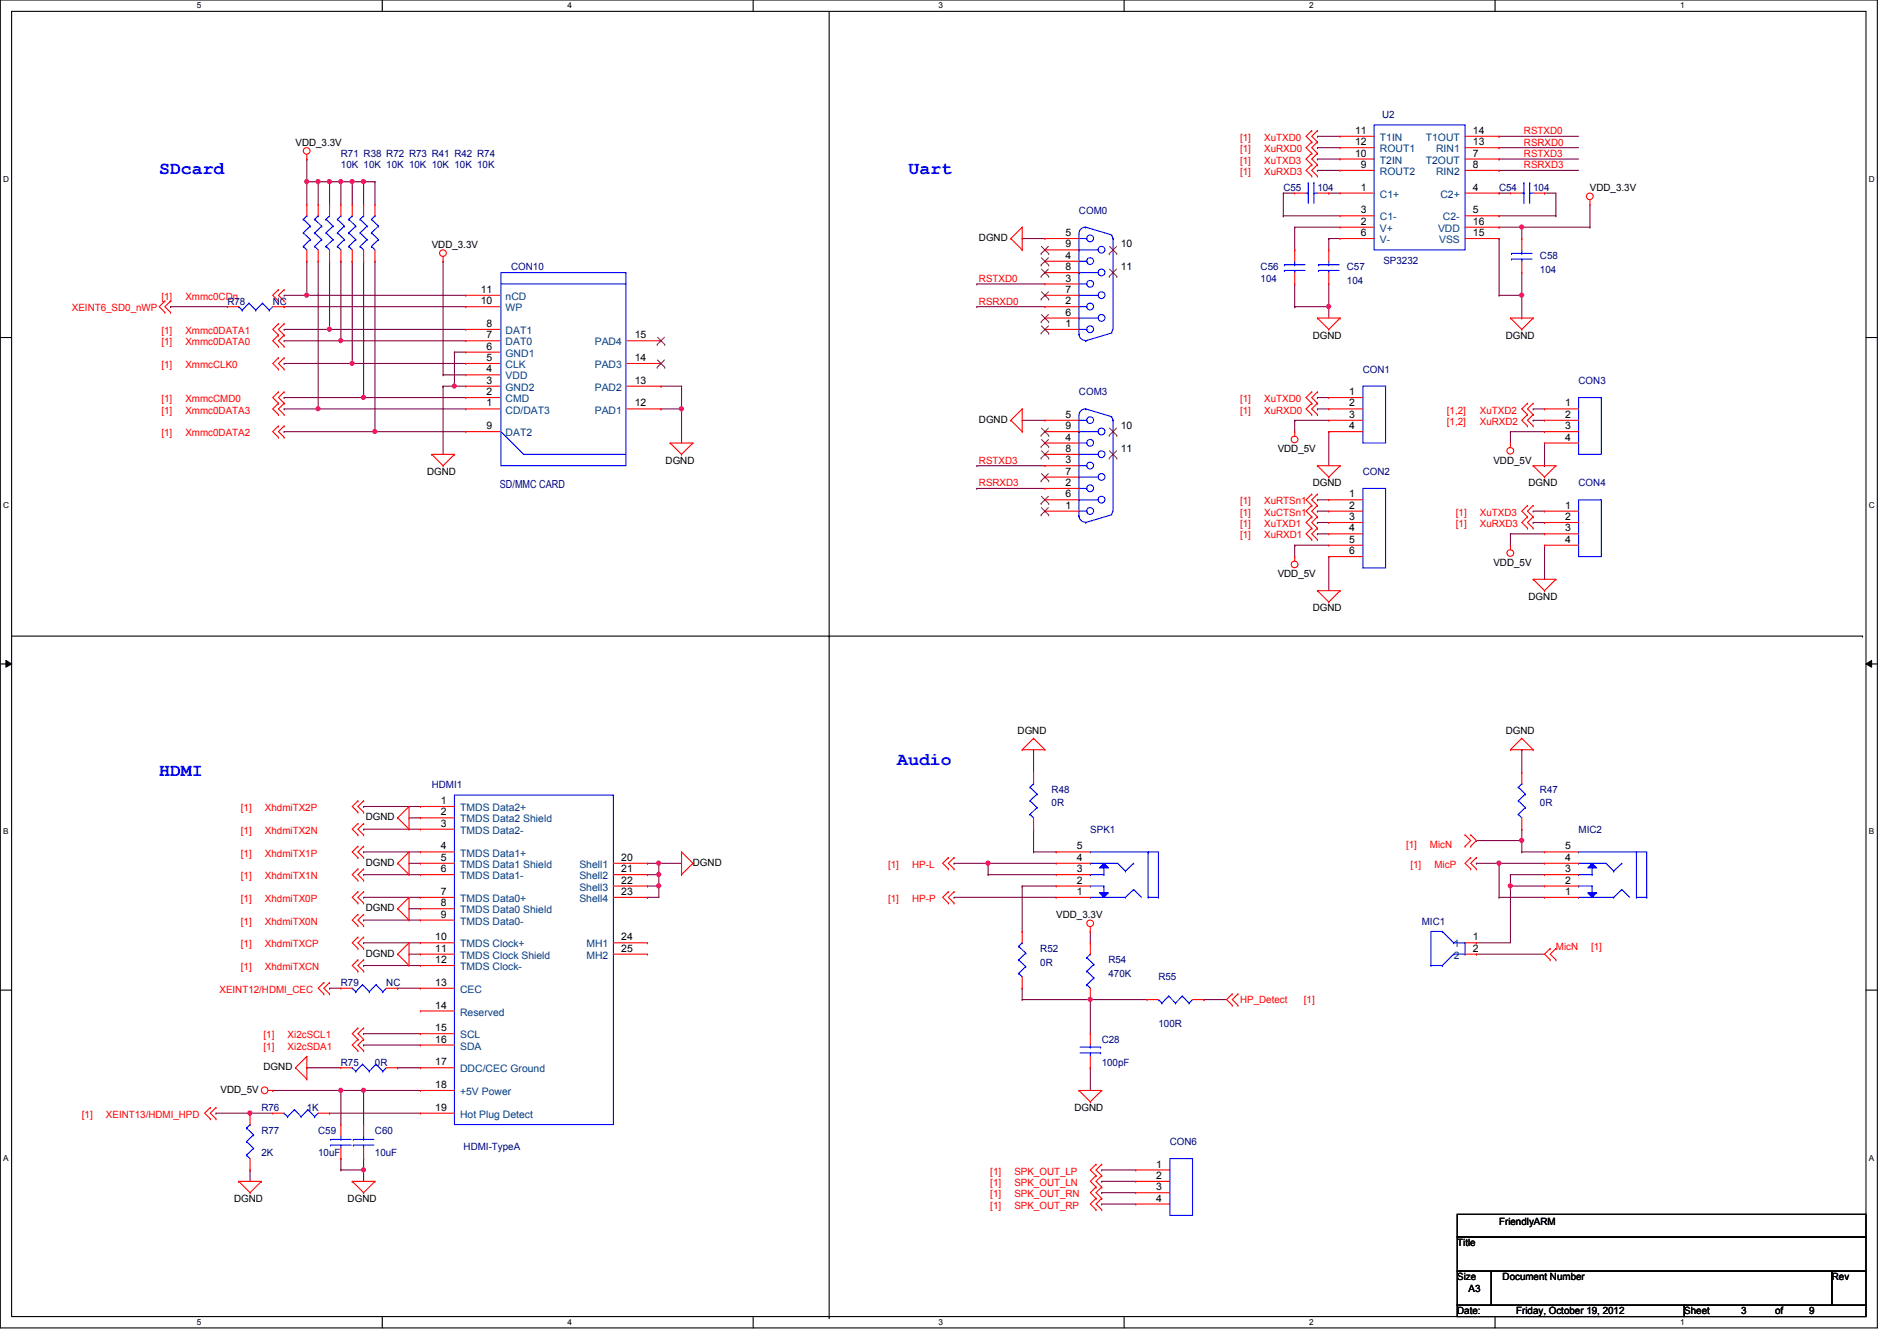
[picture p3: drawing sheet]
<svg xmlns="http://www.w3.org/2000/svg" width="297mm" height="210mm" viewBox="0 0 297 210" stroke-linecap="round" stroke-linejoin="round" font-family="sans-serif">
<defs><g id="words">
<g font-size="2.8" fill="#00f">
<text x="24.9" y="27.3">SDcard</text>
<text x="142.3" y="27.3">Uart</text>
<text x="140.5" y="119.7">Audio</text>
<text x="24.9" y="121.5">HDMI</text>
</g>
<text font-size="1.7" fill="#000080" x="78.3" y="76.3">SD/MMC CARD</text>
<g font-size="1.6">
<text x="46.3" y="22.8">VDD_3.3V</text>
<text x="212.2" y="21">11</text>
<text x="212.2" y="22.7">12</text>
<text x="230.6" y="22.7">13</text>
<text x="230.6" y="21">14</text>
<text x="212.2" y="24.5">10</text>
<text x="213.1" y="29.8">1</text>
<text x="213.1" y="26.3">9</text>
<text x="230.6" y="29.8">4</text>
<text x="230.6" y="24.5">7</text>
<text x="230.6" y="26.3">8</text>
<text x="249" y="29.9">VDD_3.3V</text>
<text x="213.1" y="35.2">2</text>
<text x="213.1" y="33.4">3</text>
<text x="230.6" y="33.4">5</text>
<text x="230.6" y="35.2">16</text>
<text x="67.6" y="38.8">VDD_3.3V</text>
<text x="153.3" y="37.7">DGND</text>
<text x="166.8" y="37">5</text>
<text x="166.8" y="38.7">9</text>
<text x="166.8" y="40.5">4</text>
<text x="175.5" y="38.7">10</text>
<text x="213.1" y="37">6</text>
<text x="230.6" y="37">15</text>
<text x="75.3" y="45.8">11</text>
<text x="75.3" y="47.6">10</text>
<text x="166.8" y="42.3">8</text>
<text x="166.8" y="44.1">3</text>
<text x="166.8" y="45.8">7</text>
<text x="166.8" y="47.6">2</text>
<text x="175.5" y="42.3">11</text>
<text x="76.2" y="51.2">8</text>
<text x="76.2" y="53">7</text>
<text x="99.4" y="53">15</text>
<text x="166.8" y="49.4">6</text>
<text x="166.8" y="51.2">1</text>
<text x="205.6" y="53">DGND</text>
<text x="235.8" y="53">DGND</text>
<text x="76.2" y="54.7">6</text>
<text x="76.2" y="56.5">5</text>
<text x="76.2" y="58.3">4</text>
<text x="99.4" y="56.5">14</text>
<text x="76.2" y="60.1">3</text>
<text x="76.2" y="61.8">2</text>
<text x="76.2" y="63.6">1</text>
<text x="99.4" y="63.6">12</text>
<text x="99.4" y="60.1">13</text>
<text x="166.8" y="65.4">5</text>
<text x="211.3" y="61.8">1</text>
<text x="211.3" y="63.6">2</text>
<text x="211.3" y="65.4">3</text>
<text x="245.1" y="63.6">1</text>
<text x="245.1" y="65.4">2</text>
<text x="76.2" y="67.2">9</text>
<text x="153.3" y="66.2">DGND</text>
<text x="166.8" y="67.2">9</text>
<text x="166.8" y="69">4</text>
<text x="166.8" y="70.7">8</text>
<text x="175.5" y="67.2">10</text>
<text x="175.5" y="70.7">11</text>
<text x="200.1" y="70.8">VDD_5V</text>
<text x="211.3" y="67.2">4</text>
<text x="245.1" y="67.2">3</text>
<text x="245.1" y="69">4</text>
<text x="66.9" y="74.3">DGND</text>
<text x="104.2" y="72.6">DGND</text>
<text x="166.8" y="72.5">3</text>
<text x="166.8" y="74.3">7</text>
<text x="166.8" y="76.1">2</text>
<text x="166.8" y="77.9">6</text>
<text x="205.6" y="76.1">DGND</text>
<text x="211.3" y="77.9">1</text>
<text x="233.8" y="72.6">VDD_5V</text>
<text x="239.3" y="76.1">DGND</text>
<text x="166.8" y="79.6">1</text>
<text x="211.3" y="79.6">2</text>
<text x="211.3" y="81.4">3</text>
<text x="211.3" y="83.2">4</text>
<text x="245.1" y="79.6">1</text>
<text x="245.1" y="81.4">2</text>
<text x="245.1" y="83.2">3</text>
<text x="211.3" y="85">5</text>
<text x="211.3" y="86.7">6</text>
<text x="233.8" y="88.6">VDD_5V</text>
<text x="245.1" y="85">4</text>
<text x="200.1" y="90.3">VDD_5V</text>
<text x="205.6" y="95.7">DGND</text>
<text x="239.3" y="93.9">DGND</text>
<text x="159.3" y="114.9">DGND</text>
<text x="235.8" y="114.9">DGND</text>
<text x="69" y="125.9">1</text>
<text x="57.3" y="128.4">DGND</text>
<text x="69" y="127.6">2</text>
<text x="69" y="129.4">3</text>
<text x="57.3" y="135.5">DGND</text>
<text x="69" y="133">4</text>
<text x="69" y="134.7">5</text>
<text x="69" y="136.5">6</text>
<text x="97.3" y="134.7">20</text>
<text x="97.3" y="136.5">21</text>
<text x="108.5" y="135.5">DGND</text>
<text x="168.6" y="136.5">3</text>
<text x="168.6" y="134.7">4</text>
<text x="168.6" y="133">5</text>
<text x="245.1" y="136.5">3</text>
<text x="245.1" y="134.7">4</text>
<text x="245.1" y="133">5</text>
<text x="57.3" y="142.6">DGND</text>
<text x="69" y="140.1">7</text>
<text x="69" y="141.9">8</text>
<text x="69" y="143.6">9</text>
<text x="97.3" y="138.3">22</text>
<text x="97.3" y="140.1">23</text>
<text x="165.4" y="143.7">VDD_3.3V</text>
<text x="168.6" y="140.1">1</text>
<text x="168.6" y="138.3">2</text>
<text x="245.1" y="140.1">1</text>
<text x="245.1" y="138.3">2</text>
<text x="57.3" y="149.7">DGND</text>
<text x="68.2" y="147.2">10</text>
<text x="68.2" y="149">11</text>
<text x="97.3" y="147.2">24</text>
<text x="97.3" y="149">25</text>
<text x="230.6" y="147.2">1</text>
<text x="230.6" y="149">2</text>
<text x="68.2" y="150.7">12</text>
<text x="68.2" y="154.3">13</text>
<text x="68.2" y="157.9">14</text>
<text x="68.2" y="161.4">15</text>
<text x="41.3" y="167.5">DGND</text>
<text x="68.2" y="163.2">16</text>
<text x="68.2" y="166.8">17</text>
<text x="34.5" y="171.1">VDD_5V</text>
<text x="68.2" y="170.3">18</text>
<text x="68.2" y="173.9">19</text>
<text x="168.2" y="173.9">DGND</text>
<text x="181.1" y="182.8">1</text>
<text x="181.1" y="184.5">2</text>
<text x="36.7" y="188.1">DGND</text>
<text x="54.4" y="188.1">DGND</text>
<text x="181.1" y="186.3">3</text>
<text x="181.1" y="188.1">4</text>
<text x="234.7" y="191.7">FriendlyARM</text>
<text x="228.2" y="195.1">Title</text>
<text x="228.2" y="200.4">Size</text>
<text x="230" y="202.2">A3</text>
<text x="235.3" y="200.4">Document Number</text>
<text x="286.8" y="200.4">Rev</text>
<text x="228.2" y="205.7">Date:</text>
<text x="237.4" y="205.7">Friday, October 19, 2012</text>
<text x="263.7" y="205.7">Sheet</text>
<text x="272.6" y="205.7">3</text>
<text x="278" y="205.7">of</text>
<text x="283.3" y="205.7">9</text>
</g>
<g font-size="1.6" fill="#f00">
<text x="194.2" y="22.1">[1]</text>
<text x="194.2" y="23.8">[1]</text>
<text x="197.9" y="22.1">XuTXD0</text>
<text x="197.9" y="23.8">XuRXD0</text>
<text x="238.6" y="21">RSTXD0</text>
<text x="238.6" y="22.8">RSRXD0</text>
<text x="194.2" y="25.6">[1]</text>
<text x="194.2" y="27.4">[1]</text>
<text x="197.9" y="25.6">XuTXD3</text>
<text x="197.9" y="27.4">XuRXD3</text>
<text x="238.6" y="24.6">RSTXD3</text>
<text x="238.6" y="26.3">RSRXD3</text>
<text x="25.3" y="46.9">[1]</text>
<text x="29" y="46.9">Xmmc0CDn</text>
<text x="153.3" y="44.1">RSTXD0</text>
<text x="153.3" y="47.7">RSRXD0</text>
<text x="11.3" y="48.7">XEINT6_SD0_nWP</text>
<text x="25.3" y="52.3">[1]</text>
<text x="29" y="52.3">Xmmc0DATA1</text>
<text x="25.3" y="54.1">[1]</text>
<text x="25.3" y="57.6">[1]</text>
<text x="29" y="54.1">Xmmc0DATA0</text>
<text x="29" y="57.6">XmmcCLK0</text>
<text x="25.3" y="62.9">[1]</text>
<text x="25.3" y="64.7">[1]</text>
<text x="29" y="62.9">XmmcCMD0</text>
<text x="29" y="64.7">Xmmc0DATA3</text>
<text x="194.2" y="62.9">[1]</text>
<text x="194.2" y="64.7">[1]</text>
<text x="197.9" y="62.9">XuTXD0</text>
<text x="197.9" y="64.7">XuRXD0</text>
<text x="226.6" y="64.7">[1,2]</text>
<text x="231.7" y="64.7">XuTXD2</text>
<text x="25.3" y="68.3">[1]</text>
<text x="29" y="68.3">Xmmc0DATA2</text>
<text x="226.6" y="66.5">[1,2]</text>
<text x="231.7" y="66.5">XuRXD2</text>
<text x="153.3" y="72.6">RSTXD3</text>
<text x="153.3" y="76.1">RSRXD3</text>
<text x="194.2" y="79">[1]</text>
<text x="194.2" y="80.7">[1]</text>
<text x="194.2" y="82.5">[1]</text>
<text x="197.9" y="79">XuRTSn1</text>
<text x="197.9" y="80.7">XuCTSn1</text>
<text x="197.9" y="82.5">XuTXD1</text>
<text x="228" y="80.7">[1]</text>
<text x="228" y="82.5">[1]</text>
<text x="231.7" y="80.7">XuTXD3</text>
<text x="231.7" y="82.5">XuRXD3</text>
<text x="194.2" y="84.3">[1]</text>
<text x="197.9" y="84.3">XuRXD1</text>
<text x="37.7" y="127">[1]</text>
<text x="37.7" y="130.5">[1]</text>
<text x="41.5" y="127">XhdmiTX2P</text>
<text x="41.5" y="130.5">XhdmiTX2N</text>
<text x="37.7" y="134.1">[1]</text>
<text x="37.7" y="137.6">[1]</text>
<text x="41.5" y="134.1">XhdmiTX1P</text>
<text x="41.5" y="137.6">XhdmiTX1N</text>
<text x="139.1" y="135.8">[1]</text>
<text x="142.8" y="135.8">HP-L</text>
<text x="220.2" y="132.7">[1]</text>
<text x="220.8" y="135.8">[1]</text>
<text x="223.9" y="132.7">MicN</text>
<text x="224.6" y="135.8">MicP</text>
<text x="37.7" y="141.2">[1]</text>
<text x="41.5" y="141.2">XhdmiTX0P</text>
<text x="139.1" y="141.2">[1]</text>
<text x="142.8" y="141.2">HP-P</text>
<text x="37.7" y="144.7">[1]</text>
<text x="37.7" y="148.3">[1]</text>
<text x="41.5" y="144.7">XhdmiTX0N</text>
<text x="41.5" y="148.3">XhdmiTXCP</text>
<text x="243.6" y="148.7">MicN</text>
<text x="249.1" y="148.7">[1]</text>
<text x="34.4" y="155.4">XEINT12/HDMI_CEC</text>
<text x="37.7" y="151.8">[1]</text>
<text x="41.5" y="151.8">XhdmiTXCN</text>
<text x="194.2" y="157">HP_Detect</text>
<text x="204.2" y="157">[1]</text>
<text x="41.3" y="162.5">[1]</text>
<text x="41.3" y="164.3">[1]</text>
<text x="45" y="162.5">Xi2cSCL1</text>
<text x="45" y="164.3">Xi2cSDA1</text>
<text x="12.8" y="175">[1]</text>
<text x="16.6" y="175">XEINT13/HDMI_HPD</text>
<text x="155.1" y="183.9">[1]</text>
<text x="155.1" y="185.6">[1]</text>
<text x="158.8" y="183.9">SPK_OUT_LP</text>
<text x="158.8" y="185.6">SPK_OUT_LN</text>
<text x="155.1" y="187.4">[1]</text>
<text x="155.1" y="189.2">[1]</text>
<text x="158.8" y="187.4">SPK_OUT_RN</text>
<text x="158.8" y="189.2">SPK_OUT_RP</text>
</g>
<g font-size="1.6" fill="#004080">
<text x="216.1" y="22.1">T1IN</text>
<text x="216.1" y="23.8">ROUT1</text>
<text x="223.3" y="22.1">T1OUT</text>
<text x="224.9" y="23.8">RIN1</text>
<text x="216.1" y="27.4">ROUT2</text>
<text x="216.1" y="25.6">T2IN</text>
<text x="223.3" y="25.6">T2OUT</text>
<text x="224.9" y="27.4">RIN2</text>
<text x="216.1" y="30.9">C1+</text>
<text x="216.1" y="34.5">C1-</text>
<text x="225.5" y="30.9">C2+</text>
<text x="225.9" y="34.5">C2-</text>
<text x="216.1" y="36.3">V+</text>
<text x="216.1" y="38.1">V-</text>
<text x="225.2" y="36.3">VDD</text>
<text x="225.3" y="38.1">VSS</text>
<text x="79.2" y="46.9">nCD</text>
<text x="79.2" y="48.7">WP</text>
<text x="79.2" y="52.3">DAT1</text>
<text x="79.2" y="54.1">DAT0</text>
<text x="79.2" y="55.8">GND1</text>
<text x="79.2" y="57.6">CLK</text>
<text x="79.2" y="59.4">VDD</text>
<text x="93.1" y="57.6">PAD3</text>
<text x="93.1" y="54.1">PAD4</text>
<text x="79.2" y="61.2">GND2</text>
<text x="79.2" y="62.9">CMD</text>
<text x="79.2" y="64.7">CD/DAT3</text>
<text x="93.1" y="64.7">PAD1</text>
<text x="93.1" y="61.2">PAD2</text>
<text x="79.2" y="68.3">DAT2</text>
<text x="72" y="127">TMDS Data2+</text>
<text x="72" y="128.7">TMDS Data2 Shield</text>
<text x="72" y="130.5">TMDS Data2-</text>
<text x="72" y="134.1">TMDS Data1+</text>
<text x="72" y="135.8">TMDS Data1 Shield</text>
<text x="72" y="137.6">TMDS Data1-</text>
<text x="90.7" y="135.8">Shell1</text>
<text x="90.7" y="137.6">Shell2</text>
<text x="72" y="141.2">TMDS Data0+</text>
<text x="72" y="143">TMDS Data0 Shield</text>
<text x="90.7" y="139.4">Shell3</text>
<text x="90.7" y="141.2">Shell4</text>
<text x="72" y="144.7">TMDS Data0-</text>
<text x="72" y="148.3">TMDS Clock+</text>
<text x="91.8" y="148.3">MH1</text>
<text x="227.6" y="148.3">1</text>
<text x="72" y="150.1">TMDS Clock Shield</text>
<text x="72" y="151.8">TMDS Clock-</text>
<text x="72" y="155.4">CEC</text>
<text x="91.8" y="150.1">MH2</text>
<text x="227.6" y="150.1">2</text>
<text x="72" y="159">Reserved</text>
<text x="72" y="162.5">SCL</text>
<text x="72" y="164.3">SDA</text>
<text x="72" y="167.9">DDC/CEC Ground</text>
<text x="72" y="171.4">+5V Power</text>
<text x="72" y="175">Hot Plug Detect</text>
</g>
<g font-size="1.6" fill="#000080">
<text x="216.4" y="18.5">U2</text>
<text x="53.4" y="24.6">R71 R38 R72 R73 R41 R42 R74</text>
<text x="53.4" y="26.3">10K 10K 10K 10K 10K 10K 10K</text>
<text x="201" y="29.9">C55</text>
<text x="206.3" y="29.9">104</text>
<text x="234.7" y="29.9">C54</text>
<text x="240.1" y="29.9">104</text>
<text x="168.9" y="33.4">COM0</text>
<text x="216.6" y="41.3">SP3232</text>
<text x="241.1" y="40.6">C58</text>
<text x="35.6" y="47.7">R78</text>
<text x="42.7" y="47.7">NC</text>
<text x="80" y="42.3">CON10</text>
<text x="197.4" y="42.3">C56</text>
<text x="197.4" y="44.1">104</text>
<text x="210.9" y="42.3">C57</text>
<text x="210.9" y="44.4">104</text>
<text x="241.1" y="42.7">104</text>
<text x="213.4" y="58.3">CON1</text>
<text x="168.9" y="61.9">COM3</text>
<text x="247.2" y="60.1">CON3</text>
<text x="213.4" y="74.3">CON2</text>
<text x="247.2" y="76.1">CON4</text>
<text x="67.6" y="123.4">HDMI1</text>
<text x="164.7" y="124.1">R48</text>
<text x="241.1" y="124.1">R47</text>
<text x="164.7" y="126.2">0R</text>
<text x="170.7" y="130.3">SPK1</text>
<text x="241.1" y="126.2">0R</text>
<text x="247.2" y="130.3">MIC2</text>
<text x="162.9" y="149">R52</text>
<text x="222.6" y="144.7">MIC1</text>
<text x="53.4" y="154.3">R79</text>
<text x="60.5" y="154.3">NC</text>
<text x="162.9" y="151.1">0R</text>
<text x="173.6" y="150.8">R54</text>
<text x="173.6" y="152.9">470K</text>
<text x="181.4" y="153.5">R55</text>
<text x="181.4" y="160.7">100R</text>
<text x="53.4" y="166.8">R75</text>
<text x="58.7" y="166.8">0R</text>
<text x="172.5" y="163.2">C28</text>
<text x="172.5" y="166.8">100pF</text>
<text x="40.9" y="173.9">R76</text>
<text x="48" y="173.9">1K</text>
<text x="40.9" y="177.5">R77</text>
<text x="49.8" y="177.5">C59</text>
<text x="58.7" y="177.5">C60</text>
<text x="72.6" y="180">HDMI-TypeA</text>
<text x="183.2" y="179.2">CON6</text>
<text x="40.9" y="181">2K</text>
<text x="49.8" y="181">10uF</text>
<text x="58.7" y="181">10uF</text>
</g>
<g font-size="1.3">
<text x="30.8" y="1.3">5</text>
<text x="88.9" y="1.3">4</text>
<text x="146.9" y="1.3">3</text>
<text x="205" y="1.3">2</text>
<text x="263.1" y="1.3">1</text>
<text x=".5" y="28.4">D</text>
<text x="292.6" y="28.4">D</text>
<text x=".5" y="79.5">C</text>
<text x="292.6" y="79.5">C</text>
<text x=".5" y="130.6">B</text>
<text x="292.6" y="130.6">B</text>
<text x=".5" y="181.7">A</text>
<text x="292.6" y="181.7">A</text>
<text x="30.8" y="207.4">5</text>
<text x="88.9" y="207.4">4</text>
<text x="146.9" y="207.4">3</text>
<text x="205" y="207.4">2</text>
<text x="263.1" y="207.4">1</text>
</g>
</g></defs>
<path d="M0 0h294v207.9h-294zM1.8 1.8h290.4v204.3h-290.4z" fill="none" stroke="#000" stroke-width=".17"/>
<g fill="#fff">
<path d="M30.8 .2h.7v1.4h-.7z"/>
<path d="M30.8 206.2h.7v1.4h-.7z"/>
</g>
<path d="M59.9 0v1.8M59.9 206.1v1.8" fill="none" stroke="#000" stroke-width=".17"/>
<g fill="#fff">
<path d="M88.9 .2h.6v1.4h-.6z"/>
<path d="M88.9 206.2h.6v1.4h-.6z"/>
</g>
<path d="M117.9 0v1.8M117.9 206.1v1.8" fill="none" stroke="#000" stroke-width=".17"/>
<g fill="#fff">
<path d="M146.9 .2h.7v1.4h-.7z"/>
<path d="M146.9 206.2h.7v1.4h-.7z"/>
</g>
<path d="M176 0v1.8M176 206.1v1.8" fill="none" stroke="#000" stroke-width=".17"/>
<g fill="#fff">
<path d="M205 .2h.7v1.4h-.7z"/>
<path d="M205 206.2h.7v1.4h-.7z"/>
</g>
<path d="M234.1 0v1.8M234.1 206.1v1.8" fill="none" stroke="#000" stroke-width=".17"/>
<g fill="#fff">
<path d="M263.1 .2h.7v1.4h-.7z"/>
<path d="M263.1 206.2h.7v1.4h-.7z"/>
<path d="M.5 27.3h.9v1.4h-.9z"/>
<path d="M292.6 27.3h.9v1.4h-.9z"/>
<path d="M.5 78.4h.9v1.4h-.9z"/>
<path d="M292.6 78.4h.9v1.4h-.9z"/>
</g>
<path d="M0 52.8h1.8M292.2 52.8h1.8" fill="none" stroke="#000" stroke-width=".17"/>
<g fill="#fff">
<path d="M.5 129.5h.8v1.4h-.8z"/>
<path d="M292.6 129.5h.9v1.4h-.9z"/>
</g>
<path d="M0 103.9h1.8M292.2 103.9h1.8" fill="none" stroke="#000" stroke-width=".17"/>
<path d="M.9 103.4l.9 .5-.9 .5zM292.2 103.9l.9-.5v1z" fill="#000"/>
<path d="M.9 103.4l.9 .5-.9 .5zM292.2 103.9l.9-.5v1z" fill="none" stroke="#000" stroke-width=".16"/>
<g fill="#fff">
<path d="M.5 180.5h.8v1.4h-.8z"/>
<path d="M292.6 180.5h.9v1.4h-.9z"/>
</g>
<path d="M129.8 1.8v204.4M1.8 99.6h289.8M129.8 99.6h.1M291.6 99.6h.1M0 155h1.8M292.2 155h1.8M129.8 206.2h.1" fill="none" stroke="#000" stroke-width=".17"/>
<g fill="none" stroke="#800040" stroke-width=".17">
<path d="M53.4 28.4h.1M53.4 28.4h1.8M53.4 28.4v3.6M55.2 28.4h.1M55.2 28.4v3.6M44.5 46.2h.1M44.5 48h.1M44.5 51.6h.1M44.5 53.3h.1M44.5 56.9h.1M44.5 46.2h3.5M44.5 48h28.4"/>
<path d="M44.5 51.6h7.1M44.5 53.3h28.4M44.5 56.9h10.7M53.4 53.3h.1M44.5 62.2h.1M44.5 64h.1M44.5 67.6h.1M44.5 62.2h12.4M44.5 64h5.3M44.5 67.6h14.2"/>
</g>
<circle cx="53.4" cy="28.4" r=".32" fill="#f0f"/>
<circle cx="53.4" cy="28.4" r=".32" fill="none" stroke="#f0f" stroke-width=".17"/>
<path d="M51.6 28.4h.1M51.6 28.4h1.8M48 40.9h.1M48 40.9v5.3M56.9 62.2h.1M56.9 62.2h16" fill="none" stroke="#800040" stroke-width=".17"/>
<circle cx="56.9" cy="62.2" r=".32" fill="#f0f"/>
<circle cx="56.9" cy="62.2" r=".32" fill="none" stroke="#f0f" stroke-width=".17"/>
<path d="M51.6 40.9h.1M51.6 51.6h.1M51.6 40.9v10.7M51.6 51.6h21.3" fill="none" stroke="#800040" stroke-width=".17"/>
<circle cx="51.6" cy="51.5" r=".32" fill="#f0f"/>
<circle cx="51.6" cy="51.5" r=".32" fill="none" stroke="#f0f" stroke-width=".17"/>
<path d="M53.4 40.9h.1M53.4 40.9v12.4" fill="none" stroke="#800040" stroke-width=".17"/>
<circle cx="53.4" cy="53.3" r=".32" fill="#f0f"/>
<circle cx="53.4" cy="53.3" r=".32" fill="none" stroke="#f0f" stroke-width=".17"/>
<path d="M48 46.2h.1M48 46.2h24.9M55.2 40.9h.1M55.2 40.9v16M56.9 40.9h.1M56.9 40.9v21.3" fill="none" stroke="#800040" stroke-width=".17"/>
<circle cx="48" cy="46.2" r=".32" fill="#f0f"/>
<circle cx="48" cy="46.2" r=".32" fill="none" stroke="#f0f" stroke-width=".17"/>
<path d="M106.7 64h.1M106.7 64v5.3" fill="none" stroke="#800040" stroke-width=".17"/>
<circle cx="106.7" cy="64" r=".32" fill="#f0f"/>
<circle cx="106.7" cy="64" r=".32" fill="none" stroke="#f0f" stroke-width=".17"/>
<path d="M58.7 40.9h.1M58.7 40.9v26.7" fill="none" stroke="#800040" stroke-width=".17"/>
<circle cx="58.7" cy="67.5" r=".32" fill="#f0f"/>
<circle cx="58.7" cy="67.5" r=".32" fill="none" stroke="#f0f" stroke-width=".17"/>
<path d="M49.8 40.9h.1M49.8 40.9v23.1M103.5 64h.1M103.5 64h3.2" fill="none" stroke="#800040" stroke-width=".17"/>
<circle cx="49.8" cy="64" r=".32" fill="#f0f"/>
<circle cx="49.8" cy="64" r=".32" fill="none" stroke="#f0f" stroke-width=".17"/>
<path d="M69.4 58.7h.1M69.4 40.9h.1M69.4 58.7h3.5M69.4 40.9v17.8M58.7 67.6h.1M58.7 67.6h14.2M71.2 60.5h.1M71.2 60.5h1.7" fill="none" stroke="#800040" stroke-width=".17"/>
<circle cx="71.1" cy="60.4" r=".32" fill="#f0f"/>
<circle cx="71.1" cy="60.4" r=".32" fill="none" stroke="#f0f" stroke-width=".17"/>
<path d="M48 28.4h.1M48 28.4v3.6M69.4 60.5h.1M69.4 60.5v10.6" fill="none" stroke="#800040" stroke-width=".17"/>
<circle cx="48" cy="28.4" r=".32" fill="#f0f"/>
<circle cx="48" cy="28.4" r=".32" fill="none" stroke="#f0f" stroke-width=".17"/>
<path d="M48 28.4h.1M48 24.9h.1M48 28.4h1.8M48 24.9v3.5M49.8 28.4h.1M49.8 28.4v3.6M55.2 56.9h.1M55.2 56.9h17.7" fill="none" stroke="#800040" stroke-width=".17"/>
<circle cx="55.1" cy="56.9" r=".32" fill="#f0f"/>
<circle cx="55.1" cy="56.9" r=".32" fill="none" stroke="#f0f" stroke-width=".17"/>
<path d="M49.8 28.4h.1M49.8 28.4h1.8M51.6 28.4h.1M51.6 28.4v3.6M103.5 60.5h.1M103.5 60.5h3.2M106.7 60.5h.1M106.7 60.5v3.5" fill="none" stroke="#800040" stroke-width=".17"/>
<circle cx="51.6" cy="28.4" r=".32" fill="#f0f"/>
<circle cx="51.6" cy="28.4" r=".32" fill="none" stroke="#f0f" stroke-width=".17"/>
<circle cx="49.8" cy="28.4" r=".32" fill="#f0f"/>
<circle cx="49.8" cy="28.4" r=".32" fill="none" stroke="#f0f" stroke-width=".17"/>
<path d="M56.9 28.4h.1M56.9 28.4h1.8M56.9 28.4v3.6M58.7 28.4h.1M58.7 28.4v3.6M49.8 64h.1M49.8 64h23.1" fill="none" stroke="#800040" stroke-width=".17"/>
<circle cx="56.9" cy="28.4" r=".32" fill="#f0f"/>
<circle cx="56.9" cy="28.4" r=".32" fill="none" stroke="#f0f" stroke-width=".17"/>
<path d="M55.2 28.4h.1M55.2 28.4h1.7" fill="none" stroke="#800040" stroke-width=".17"/>
<circle cx="55.1" cy="28.4" r=".32" fill="#f0f"/>
<circle cx="55.1" cy="28.4" r=".32" fill="none" stroke="#f0f" stroke-width=".17"/>
<g fill="none" stroke="#800040" stroke-width=".17">
<path d="M160.1 37.3h.1M160.1 37.3h3.5M201 30.2h.1M201 33.8h.1M201 30.2h1.7M201 33.8h8.8M201 30.2v3.6M202.7 35.6h.1M202.7 39.1h.1M202.7 35.6v3.5M202.7 35.6h7.1M206.3 26.7h.1"/>
<path d="M206.3 21.3h.1M206.3 23.1h.1M206.3 24.9h.1M206.3 26.7h3.5M206.3 24.9h3.5M206.3 21.3h3.5M206.3 23.1h3.5M208.1 30.2h.1M208.1 37.3h.1M208.1 37.3v1.8M208.1 37.3h1.7M208.1 30.2h1.7"/>
<path d="M234.7 24.9h.1M234.7 26.7h.1M234.7 21.3h.1M234.7 23.1h.1M234.7 30.2h.1M234.7 33.8h.1M234.7 26.7h12.5M234.7 24.9h12.5M234.7 21.3h12.5M234.7 23.1h12.5M234.7 30.2h1.8M234.7 33.8h8.9"/>
<path d="M241.8 30.2h.1M241.8 30.2h1.8v3.6M243.6 33.8h.1M71.2 55.1h.1M71.2 55.1h1.7M71.2 55.1v5.4h-1.8M152.9 44.4h.1M152.9 48h.1M152.9 44.4h10.7M152.9 48h10.7M202.7 48h.1M202.7 44.4v3.6"/>
<path d="M202.7 48h5.4M208.1 48h.1M208.1 48v1.8M69.4 60.5h.1M152.9 72.9h.1M152.9 76.5h.1M152.9 72.9h10.7M152.9 76.5h10.7M202.7 65.8h.1M202.7 65.8v1.8M202.7 65.8h5.4M206.3 78.2h.1"/>
<path d="M206.3 62.2h.1M206.3 64h.1M206.3 78.2h1.8M206.3 62.2h1.8M206.3 64h1.8M208.1 67.6h.1M208.1 67.6v5.3M236.5 67.6h.1M236.5 67.6h5.3M236.5 67.6v1.7M240.1 64h.1M240.1 65.8h.1"/>
<path d="M240.1 65.8h1.7M240.1 64h1.7M241.8 72.9h.1M241.8 69.3v3.6M202.7 85.3h.1M202.7 85.3h5.4M202.7 85.3v1.8M206.3 81.8h.1M206.3 80h.1M206.3 83.6h.1M206.3 81.8h1.8M206.3 80h1.8"/>
<path d="M206.3 83.6h1.8M208.1 87.1h.1M208.1 87.1v5.4M236.5 83.6h.1M236.5 83.6h5.3M236.5 83.6v1.7M240.1 80h.1M240.1 81.8h.1M240.1 81.8h1.7M240.1 80h1.7M241.8 85.3h.1M241.8 85.3v5.4"/>
</g>
<circle cx="208" cy="48" r=".32" fill="#f0f"/>
<circle cx="208" cy="48" r=".32" fill="none" stroke="#f0f" stroke-width=".17"/>
<path d="M238.3 35.6h.1M238.3 35.6h10.7" fill="none" stroke="#800040" stroke-width=".17"/>
<circle cx="238.3" cy="35.5" r=".32" fill="#f0f"/>
<circle cx="238.3" cy="35.5" r=".32" fill="none" stroke="#f0f" stroke-width=".17"/>
<path d="M234.7 37.3h.1M234.7 37.3v8.9M238.3 35.6h.1M238.3 35.6v1.7M234.7 46.2h.1M234.7 46.2h3.6v3.6M238.3 49.8h.1" fill="none" stroke="#800040" stroke-width=".17"/>
<circle cx="238.3" cy="46.2" r=".32" fill="#f0f"/>
<circle cx="238.3" cy="46.2" r=".32" fill="none" stroke="#f0f" stroke-width=".17"/>
<g fill="none" stroke="#800040" stroke-width=".17">
<path d="M234.7 35.6h.1M234.7 35.6h3.6M249 35.6h.1M249 32v3.6M26.7 48h.1M26.7 48h8.9M208.1 48h.1M208.1 44.4v3.6M238.3 46.2h.1M238.3 42.7v3.5M160.1 65.8h.1M160.1 65.8h3.5"/>
<path d="M154.7 135.1h.1M154.7 135.1h10.7"/>
</g>
<circle cx="154.7" cy="135.1" r=".32" fill="#f0f"/>
<circle cx="154.7" cy="135.1" r=".32" fill="none" stroke="#f0f" stroke-width=".17"/>
<g fill="none" stroke="#800040" stroke-width=".17">
<path d="M161.8 117.3h.1M161.8 117.3v3.6M238.3 117.3h.1M238.3 117.3v3.6M149.4 135.1h.1M149.4 135.1h5.3M154.7 136.9h.1M154.7 135.1h.1M154.7 136.9h10.7M154.7 135.1v1.8M160.1 138.7h.1M160.1 138.7h5.3"/>
<path d="M160.1 138.7v7.1M238.3 133.3h.1M238.3 131.6h.1M238.3 131.6v1.7M238.3 133.3h3.5M149.4 140.5h.1M149.4 140.5h16M160.1 145.8h.1M172.5 183.1h.1M172.5 184.9h.1M172.5 186.7h.1M172.5 188.5h.1"/>
<path d="M172.5 183.1h5.3M172.5 184.9h5.3M172.5 186.7h5.3M172.5 188.5h5.3"/>
</g>
<circle cx="238.3" cy="131.5" r=".32" fill="#f0f"/>
<circle cx="238.3" cy="131.5" r=".32" fill="none" stroke="#f0f" stroke-width=".17"/>
<path d="M160.1 156.5h.1M160.1 154.7h.1M160.1 156.5h19.5M160.1 154.7v1.8M170.7 145.8h.1M170.7 156.5h.1M170.7 145.8v1.8" fill="none" stroke="#800040" stroke-width=".17"/>
<circle cx="170.7" cy="156.4" r=".32" fill="#f0f"/>
<circle cx="170.7" cy="156.4" r=".32" fill="none" stroke="#f0f" stroke-width=".17"/>
<g fill="none" stroke="#800040" stroke-width=".17">
<path d="M161.8 133.3h.1M161.8 129.8h.1M161.8 133.3h3.6M161.8 129.8v3.5M234.7 135.1h.1M234.7 135.1h7.1M56.9 151.1h.1M56.9 151.1h8.9M170.7 156.5h.1M170.7 156.5v5.3M188.5 156.5h.1M188.5 156.5h3.6"/>
<path d="M53.4 170.7h.1M53.4 170.7h3.5M170.7 167.1h.1M170.7 167.1v3.6"/>
</g>
<circle cx="53.4" cy="170.7" r=".32" fill="#f0f"/>
<circle cx="53.4" cy="170.7" r=".32" fill="none" stroke="#f0f" stroke-width=".17"/>
<path d="M39.2 174.2h.1M39.2 174.2h3.5M56.9 181.4h.1M56.9 181.4v1.7" fill="none" stroke="#800040" stroke-width=".17"/>
<circle cx="39.1" cy="174.2" r=".32" fill="#f0f"/>
<circle cx="39.1" cy="174.2" r=".32" fill="none" stroke="#f0f" stroke-width=".17"/>
<g fill="none" stroke="#800040" stroke-width=".17">
<path d="M33.8 174.2h.1M33.8 174.2h5.4M42.7 170.7h.1M42.7 170.7h10.7M53.4 170.7h.1M53.4 170.7v5.3M56.9 170.7h.1M56.9 170.7v5.3M39.2 183.1h.1M39.2 183.1v1.8M53.4 181.4h.1M53.4 183.1h.1"/>
<path d="M53.4 181.4v1.7M53.4 183.1h3.5M56.9 183.1h.1M56.9 183.1v1.8"/>
</g>
<circle cx="56.9" cy="183.1" r=".32" fill="#f0f"/>
<circle cx="56.9" cy="183.1" r=".32" fill="none" stroke="#f0f" stroke-width=".17"/>
<g fill="none" stroke="#800040" stroke-width=".17">
<path d="M64 128h.1M64 135.1h.1M64 128h1.8M64 135.1h1.8M101.4 136.9h.1M101.4 136.9h1.8M103.2 136.9h.1M103.2 135.1h.1M103.2 135.1h3.5M103.2 135.1v3.6M51.6 154.7h.1M51.6 154.7h1.8"/>
<path d="M64 142.2h.1M64 149.4h.1M64 142.2h1.8M64 149.4h1.8M51.6 174.2h.1M51.6 174.2h14.2M56.9 161.8h.1M56.9 163.6h.1M56.9 161.8h8.9M56.9 163.6h8.9"/>
</g>
<circle cx="103.1" cy="136.9" r=".32" fill="#f0f"/>
<circle cx="103.1" cy="136.9" r=".32" fill="none" stroke="#f0f" stroke-width=".17"/>
<circle cx="103.1" cy="135.1" r=".32" fill="#f0f"/>
<circle cx="103.1" cy="135.1" r=".32" fill="none" stroke="#f0f" stroke-width=".17"/>
<path d="M101.4 135.1h.1M101.4 138.7h.1M101.4 135.1h1.8M101.4 138.7h1.8M62.3 154.7h.1M62.3 154.7h3.5" fill="none" stroke="#800040" stroke-width=".17"/>
<circle cx="103.1" cy="138.7" r=".32" fill="#f0f"/>
<circle cx="103.1" cy="138.7" r=".32" fill="none" stroke="#f0f" stroke-width=".17"/>
<g fill="none" stroke="#800040" stroke-width=".17">
<path d="M56.9 126.2h.1M56.9 129.8h.1M56.9 133.3h.1M56.9 136.9h.1M56.9 126.2h8.9M56.9 129.8h8.9M56.9 133.3h8.9M56.9 136.9h8.9M103.2 138.7h.1M103.2 138.7v1.8h-1.8M56.9 140.5h.1M56.9 144h.1"/>
<path d="M56.9 147.6h.1M56.9 140.5h8.9M56.9 144h8.9M56.9 147.6h8.9M101.4 140.5h.1M48 167.1h.1M48 167.1h5.4M56.9 170.7h.1M56.9 170.7h8.9M62.3 167.1h.1M62.3 167.1h3.5"/>
</g>
<circle cx="56.9" cy="170.7" r=".32" fill="#f0f"/>
<circle cx="56.9" cy="170.7" r=".32" fill="none" stroke="#f0f" stroke-width=".17"/>
<path d="M234.7 135.1h.1M234.7 135.1v5.4M234.7 140.5h.1M234.7 140.5h7.1" fill="none" stroke="#800040" stroke-width=".17"/>
<circle cx="234.7" cy="135.1" r=".32" fill="#f0f"/>
<circle cx="234.7" cy="135.1" r=".32" fill="none" stroke="#f0f" stroke-width=".17"/>
<path d="M231.2 135.1h.1M231.2 131.6h.1M231.2 135.1h3.5M236.5 136.9h.1M236.5 138.7h.1M236.5 136.9h5.3M236.5 138.7v8.9M238.3 129.8h.1M238.3 129.8v1.8h-7.1" fill="none" stroke="#800040" stroke-width=".17"/>
<circle cx="236.5" cy="138.7" r=".32" fill="#f0f"/>
<circle cx="236.5" cy="138.7" r=".32" fill="none" stroke="#f0f" stroke-width=".17"/>
<path d="M236.5 138.7h.1M236.5 136.9h.1M236.5 138.7h5.3M236.5 136.9v1.8M231.2 147.6h.1M231.2 149.4h.1M231.2 147.6h5.3M231.2 149.4h10.6" fill="none" stroke="#800040" stroke-width=".17"/>
<g fill="none" stroke="#f00" stroke-width=".17">
<path d="M48 24.9h.1M48 32h.1M48 24.2v.7M48 32v1.8M48 39.1v1.8M51.6 32h.1M51.6 32v1.8M51.6 39.1v1.8M55.2 32h.1M55.2 32v1.8M55.2 39.1v1.8M56.9 32h.1"/>
<path d="M56.9 32v1.8M56.9 39.1v1.8M158.3 37.3h.1M158.3 37.3l1.8 1.8M160.1 39.1h.1M160.1 35.6h.1M160.1 35.6v3.5M160.1 35.6l-1.8 1.7M163.6 37.3h.1M163.6 39.1h.1M163.6 37.3h5.3M163.6 39.1h5.3"/>
<path d="M174.3 39.1h.1M202.7 39.1h.1M202.7 30.2h.1M202.7 39.1v1.8M202.7 30.2h1.8M205.4 20.4h.1M205.4 22.2h.1M205.4 24h.1M205.4 25.8h.1M205.4 27.6h.1M205.4 20.4l-.9 .9 .9 .9M205.4 22.2l-.9 .9 .9 .9"/>
<path d="M205.4 24l-.9 .9 .9 .9M205.4 25.8l-.9 .9 .9 .9M206.3 20.4h.1M206.3 22.2h.1M206.3 24h.1M206.3 25.8h.1M206.3 27.6h.1M206.3 20.4l-.9 .9 .9 .9M206.3 22.2l-.9 .9 .9 .9M206.3 24l-.9 .9 .9 .9M206.3 25.8l-.9 .9 .9 .9M206.3 30.2h1.8"/>
<path d="M208.1 30.2h.1M209.8 30.2h.1M209.8 35.6h.1M209.8 33.8h.1M209.8 37.3h.1M209.8 26.7h.1M209.8 24.9h.1M209.8 21.3h.1M209.8 23.1h.1M209.8 37.3h5.4M209.8 30.2h5.4M209.8 35.6h5.4"/>
<path d="M209.8 33.8h5.4M209.8 24.9h5.4M209.8 26.7h5.4M209.8 21.3h5.4M209.8 23.1h5.4M229.4 37.3h5.3M229.4 30.2h5.3M229.4 35.6h5.3M229.4 33.8h5.3M229.4 24.9h5.3M229.4 26.7h5.3M229.4 21.3h5.3"/>
<path d="M229.4 23.1h5.3M234.7 30.2h.1M234.7 33.8h.1M234.7 24.9h.1M234.7 26.7h.1M234.7 23.1h.1M234.7 21.3h.1M234.7 37.3h.1M234.7 35.6h.1M236.5 30.2h.1M236.5 30.2h1.8M240.1 30.2h1.7"/>
<path d="M241.8 30.2h.1M249 32h.1M249 31.3v.7M25.8 47.1h.1M25.8 48.9h.1M25.8 47.1l-.9 .9 .9 .9M26.7 47.1h.1M26.7 48.9h.1M26.7 47.1l-.9 .9 .9 .9M35.6 48h.1M35.6 48h1.8M42.7 48h1.8"/>
<path d="M43.6 45.3h.1M43.6 47.1h.1M43.6 50.7h.1M43.6 52.5h.1M43.6 54.2h.1M43.6 56h.1M43.6 57.8h.1M43.6 45.3l-.9 .9 .9 .9M43.6 50.7l-.9 .9 .9 .9M43.6 52.5l-.9 .8 .9 .9M43.6 56l-.9 .9 .9 .9M44.5 45.3h.1"/>
<path d="M44.5 47.1h.1M44.5 50.7h.1M44.5 52.5h.1M44.5 54.2h.1M44.5 56h.1M44.5 57.8h.1M44.5 48h.1M44.5 45.3l-.9 .9 .9 .9M44.5 50.7l-.9 .9 .9 .9M44.5 52.5l-.9 .8 .9 .9M44.5 56l-.9 .9 .9 .9M48 40.9h.1"/>
<path d="M51.6 40.9h.1M55.2 40.9h.1M56.9 40.9h.1M69.4 40.9h.1M69.4 40.2v.7M72.9 46.2h.1M72.9 48h.1M72.9 51.6h.1M72.9 53.3h.1M72.9 55.1h.1M72.9 56.9h.1M72.9 58.7h.1"/>
<path d="M72.9 46.2h5.4M72.9 48h5.4M72.9 51.6h5.4M72.9 53.3h5.4M72.9 55.1h5.4M72.9 56.9h5.4M72.9 58.7h5.4M98.2 53.3h5.3M98.2 56.9h5.3M103.5 56.9h.1M103.5 53.3h.1M163.6 40.9h.1"/>
<path d="M163.6 42.7h.1M163.6 44.4h.1M163.6 46.2h.1M163.6 48h.1M163.6 49.8h.1M163.6 51.6h.1M163.6 49.8h5.3M163.6 46.2h5.3M163.6 48h5.3M163.6 51.6h5.3M163.6 40.9h5.3M163.6 42.7h5.3"/>
<path d="M163.6 44.4h5.3M174.3 42.7h.1M202.7 44.4h.1M202.7 42.7v1.7M206.3 49.8h.1M206.3 49.8h3.5M206.3 49.8l1.8 1.8M208.1 51.6h.1M209.8 49.8h.1M209.8 49.8l-1.7 1.8M236.5 49.8h.1M236.5 49.8h3.6"/>
<path d="M236.5 49.8l1.8 1.8M238.3 51.6h.1M240.1 49.8h.1M240.1 49.8l-1.8 1.8M43.6 61.3h.1M43.6 63.1h.1M43.6 64.9h.1M43.6 66.7h.1M43.6 68.5h.1M43.6 61.3l-.9 .9 .9 .9M43.6 63.1l-.9 .9 .9 .9M43.6 66.7l-.9 .9 .9 .9"/>
<path d="M44.5 61.3h.1M44.5 63.1h.1M44.5 64.9h.1M44.5 66.7h.1M44.5 68.5h.1M44.5 61.3l-.9 .9 .9 .9M44.5 63.1l-.9 .9 .9 .9M44.5 66.7l-.9 .9 .9 .9M67.6 71.1h.1M67.6 71.1h3.6M67.6 71.1l1.8 1.8M69.4 72.9h.1"/>
<path d="M71.2 71.1h.1M71.2 71.1l-1.8 1.8M72.9 60.5h.1M72.9 62.2h.1M72.9 64h.1M72.9 67.6h.1M72.9 60.5h5.4M72.9 62.2h5.4M72.9 64h5.4M72.9 67.6h5.4M98.2 60.5h5.3M98.2 64h5.3"/>
<path d="M103.5 64h.1M103.5 60.5h.1M104.9 69.3h.1M104.9 69.3h3.6M104.9 69.3l1.8 1.8M106.7 71.1h.1M108.5 69.3h.1M108.5 69.3l-1.8 1.8M158.3 65.8h.1M158.3 65.8l1.8 1.8M160.1 67.6h.1M160.1 64h.1"/>
<path d="M160.1 64v3.6M160.1 64l-1.8 1.8M202.7 67.6h.1M202.7 67.6v.7M205.4 77.3h.1M205.4 79.1h.1M205.4 61.3h.1M205.4 63.1h.1M205.4 64.9h.1M205.4 77.3l-.9 .9 .9 .9M205.4 79.1l-.9 .9 .9 .9M205.4 61.3l-.9 .9 .9 .9"/>
<path d="M205.4 63.1l-.9 .9 .9 .9M206.3 72.9h.1M206.3 77.3h.1M206.3 79.1h.1M206.3 61.3h.1M206.3 63.1h.1M206.3 64.9h.1M206.3 72.9h3.5M206.3 72.9l1.8 1.8M206.3 77.3l-.9 .9 .9 .9M206.3 79.1l-.9 .9 .9 .9M206.3 61.3l-.9 .9 .9 .9"/>
<path d="M206.3 63.1l-.9 .9 .9 .9M208.1 74.7h.1M208.1 62.2h.1M208.1 64h.1M208.1 65.8h.1M208.1 67.6h.1M208.1 62.2h5.3M208.1 64h5.3M208.1 67.6h5.3M208.1 65.8h5.3M209.8 72.9h.1M209.8 72.9l-1.7 1.8"/>
<path d="M236.5 69.3h.1M236.5 69.3v.8M239.2 63.1h.1M239.2 64.9h.1M239.2 66.7h.1M239.2 79.1h.1M239.2 63.1l-.9 .9 .9 .9M239.2 64.9l-.9 .9 .9 .9M239.2 79.1l-.9 .9 .9 .9M240.1 72.9h.1M240.1 63.1h.1M240.1 64.9h.1"/>
<path d="M240.1 66.7h.1M240.1 79.1h.1M240.1 72.9h3.5M240.1 72.9l1.7 1.8M240.1 63.1l-.9 .9 .9 .9M240.1 64.9l-.9 .9 .9 .9M240.1 79.1l-.9 .9 .9 .9M241.8 74.7h.1M243.6 72.9h.1M243.6 72.9l-1.8 1.8M202.7 87.1h.1M202.7 87.1v.7"/>
<path d="M205.4 80.9h.1M205.4 82.7h.1M205.4 84.5h.1M205.4 80.9l-.9 .9 .9 .9M205.4 82.7l-.9 .9 .9 .9M206.3 92.5h.1M206.3 80.9h.1M206.3 82.7h.1M206.3 84.5h.1M206.3 92.5h3.5M206.3 92.5l1.8 1.7M206.3 80.9l-.9 .9 .9 .9"/>
<path d="M206.3 82.7l-.9 .9 .9 .9M208.1 94.2h.1M209.8 92.5h.1M209.8 92.5l-1.7 1.7M236.5 85.3h.1M236.5 85.3v.8M239.2 80.9h.1M239.2 82.7h.1M239.2 80.9l-.9 .9 .9 .9M240.1 90.7h.1M240.1 80.9h.1M240.1 82.7h.1"/>
<path d="M240.1 90.7h3.5M240.1 90.7l1.7 1.8M240.1 80.9l-.9 .9 .9 .9M241.8 92.5h.1M243.6 90.7h.1M243.6 90.7l-1.8 1.8M160.1 117.3h.1M160.1 117.3h3.5M161.8 115.6h.1M161.8 115.6l-1.7 1.7M161.8 115.6l1.8 1.7M163.6 117.3h.1"/>
<path d="M236.5 117.3h.1M236.5 117.3h3.6M238.3 115.6h.1M238.3 115.6l-1.8 1.7M238.3 115.6l1.8 1.7M240.1 117.3h.1M56 125.3h.1M56 127.1h.1M56 128.9h.1M56 130.7h.1M56 132.5h.1M56 134.2h.1"/>
<path d="M56 136h.1M56 137.8h.1M56 139.6h.1M56 125.3l-.8 .9 .8 .9M56 128.9l-.8 .9 .8 .9M56 132.5l-.8 .8 .8 .9M56 136l-.8 .9 .8 .9M56 139.6l-.8 .9 .8 .9M56.9 125.3h.1M56.9 127.1h.1M56.9 128.9h.1M56.9 130.7h.1"/>
<path d="M56.9 132.5h.1M56.9 134.2h.1M56.9 136h.1M56.9 137.8h.1M56.9 139.6h.1M56.9 125.3l-.9 .9 .9 .9M56.9 128.9l-.9 .9 .9 .9M56.9 132.5l-.9 .8 .9 .9M56.9 136l-.9 .9 .9 .9M56.9 139.6l-.9 .9 .9 .9M62.3 128h.1M62.3 135.1h.1"/>
<path d="M62.3 128l1.7 1.8M62.3 135.1l1.7 1.8M64 129.8h.1M64 126.2h.1M64 136.9h.1M64 133.3h.1M64 126.2v3.6M64 133.3v3.6M64 126.2l-1.7 1.8M64 133.3l-1.7 1.8M65.8 126.2h.1M65.8 128h.1"/>
<path d="M65.8 129.8h.1M65.8 133.3h.1M65.8 135.1h.1M65.8 136.9h.1M65.8 126.2h5.4M65.8 128h5.4M65.8 129.8h5.4M65.8 133.3h5.4M65.8 135.1h5.4M65.8 136.9h5.4M96.1 135.1h5.3M96.1 136.9h5.3"/>
<path d="M96.1 138.7h5.3M101.4 135.1h.1M101.4 136.9h.1M101.4 138.7h.1M106.7 133.3h.1M106.7 136.9h.1M106.7 133.3v3.6M106.7 133.3l1.8 1.8M108.5 135.1h.1M108.5 135.1l-1.8 1.8M148.5 134.2h.1M148.5 136h.1"/>
<path d="M148.5 139.6h.1M148.5 139.6l-.9 .9 .9 .9M148.5 134.2l-.9 .9 .9 .9M149.4 134.2h.1M149.4 136h.1M149.4 139.6h.1M149.4 139.6l-.9 .9 .9 .9M149.4 134.2l-.9 .9 .9 .9M229.4 130.7h.1M229.4 132.5h.1M229.4 130.7l.9 .9-.9 .9M230.3 134.2h.1"/>
<path d="M230.3 136h.1M230.3 132.5h.1M230.3 130.7h.1M230.3 134.2l-.9 .9 .9 .9M230.3 130.7l.9 .9-.9 .9M231.2 134.2h.1M231.2 136h.1M231.2 134.2l-.9 .9 .9 .9M238.3 129.8h.1M238.3 120.9h.1M238.3 120.9v1.8M238.3 128v1.8"/>
<path d="M50.7 153.8h.1M50.7 155.6h.1M50.7 153.8l-.9 .9 .9 .9M51.6 153.8h.1M51.6 155.6h.1M51.6 153.8l-.9 .9 .9 .9M53.4 154.7h.1M53.4 154.7h1.8M56 141.4h.1M56 143.1h.1M56 144.9h.1M56 146.7h.1"/>
<path d="M56 148.5h.1M56 150.2h.1M56 152h.1M56 143.1l-.8 .9 .8 .9M56 146.7l-.8 .9 .8 .9M56 150.2l-.8 .9 .8 .9M56.9 141.4h.1M56.9 143.1h.1M56.9 144.9h.1M56.9 146.7h.1M56.9 148.5h.1M56.9 150.2h.1"/>
<path d="M56.9 152h.1M56.9 143.1l-.9 .9 .9 .9M56.9 146.7l-.9 .9 .9 .9M56.9 150.2l-.9 .9 .9 .9M60.5 154.7h1.8M62.3 142.2h.1M62.3 149.4h.1M62.3 154.7h.1M62.3 142.2l1.7 1.8M62.3 149.4l1.7 1.7M64 144h.1M64 140.5h.1"/>
<path d="M64 151.1h.1M64 147.6h.1M64 140.5v3.5M64 147.6v3.5M64 140.5l-1.7 1.7M64 147.6l-1.7 1.8M65.8 140.5h.1M65.8 142.2h.1M65.8 144h.1M65.8 147.6h.1M65.8 149.4h.1M65.8 151.1h.1"/>
<path d="M65.8 154.7h.1M65.8 158.2h.1M65.8 147.6h5.4M65.8 149.4h5.4M65.8 154.7h5.4M65.8 140.5h5.4M65.8 142.2h5.4M65.8 144h5.4M65.8 151.1h5.4M65.8 158.2h5.4M96.1 147.6h5.3M96.1 149.4h5.3"/>
<path d="M96.1 140.5h5.3M101.4 140.5h.1M101.4 147.6h.1M101.4 149.4h.1M148.5 141.4h.1M149.4 141.4h.1M170.7 145.8h.1M170.7 145.1v.7M179.6 156.5h.1M179.6 156.5h1.8M186.7 156.5h1.8M188.5 156.5h.1"/>
<path d="M193 155.6h.1M193 157.4h.1M193 155.6l-.9 .9 .9 .9M193.8 157.4h.1M193.8 155.6h.1M193.8 155.6l-.8 .9 .8 .9M229.4 147.6h1.8M229.4 149.4h1.8M231.2 147.6h.1M231.2 149.4h.1M242.7 148.5h.1M242.7 150.2h.1"/>
<path d="M242.7 148.5l-.9 .9 .9 .8M243.6 150.2h.1M243.6 148.5h.1M243.6 148.5l-.9 .9 .9 .8M32.9 173.4h.1M32.9 175.1h.1M32.9 173.4l-.9 .8 .9 .9M33.8 173.4h.1M33.8 175.1h.1M33.8 173.4l-.9 .8 .9 .9M39.2 174.2h.1M39.2 174.2v1.8"/>
<path d="M42 170.7h.7M42.7 170.7h.1M42.7 174.2h.1M42.7 174.2h1.8M46.3 167.1h.1M46.3 167.1l1.7 1.8M48 168.9h.1M48 165.4h.1M48 165.4v3.5M48 165.4l-1.7 1.7M49.8 174.2h1.8M51.6 174.2h.1"/>
<path d="M53.4 167.1h.1M53.4 176h.1M53.4 167.1h1.8M53.4 176v1.8M53.4 179.6v1.8M56 160.9h.1M56 162.7h.1M56 164.5h.1M56 160.9l-.8 .9 .8 .9M56 162.7l-.8 .9 .8 .9M56.9 160.9h.1M56.9 162.7h.1"/>
<path d="M56.9 164.5h.1M56.9 176h.1M56.9 160.9l-.9 .9 .9 .9M56.9 162.7l-.9 .9 .9 .9M56.9 176v1.8M56.9 179.6v1.8M60.5 167.1h1.8M62.3 167.1h.1M65.8 161.8h.1M65.8 163.6h.1M65.8 167.1h.1M65.8 170.7h.1"/>
<path d="M65.8 174.2h.1M65.8 170.7h5.4M65.8 174.2h5.4M65.8 167.1h5.4M65.8 161.8h5.4M65.8 163.6h5.4M168.9 170.7h.1M168.9 170.7h3.6M168.9 170.7l1.8 1.8M170.7 172.5h.1M172.5 170.7h.1M172.5 170.7l-1.8 1.8"/>
<path d="M37.4 184.9h.1M37.4 184.9h3.5M37.4 184.9l1.8 1.8M39.2 186.7h.1M39.2 183.1h.1M39.2 181.4v1.7M40.9 184.9h.1M40.9 184.9l-1.7 1.8M53.4 181.4h.1M55.2 184.9h.1M55.2 184.9h3.5M55.2 184.9l1.7 1.8"/>
<path d="M56.9 186.7h.1M56.9 181.4h.1M58.7 184.9h.1M58.7 184.9l-1.8 1.8M171.6 182.2h.1M171.6 184h.1M171.6 185.8h.1M171.6 187.6h.1M171.6 189.4h.1M171.6 182.2l-.9 .9 .9 .9M171.6 184l-.9 .9 .9 .9M171.6 185.8l-.9 .9 .9 .9"/>
<path d="M171.6 187.6l-.9 .9 .9 .9M172.5 182.2h.1M172.5 184h.1M172.5 185.8h.1M172.5 187.6h.1M172.5 189.4h.1M172.5 182.2l-.9 .9 .9 .9M172.5 184l-.9 .9 .9 .9M172.5 185.8l-.9 .9 .9 .9M172.5 187.6l-.9 .9 .9 .9M177.8 183.1h.1M177.8 184.9h.1"/>
<path d="M177.8 186.7h.1M177.8 188.5h.1M177.8 184.9h5.4M177.8 183.1h5.4M177.8 186.7h5.4M177.8 188.5h5.4"/>
<circle cx="48" cy="23.6" r=".52"/>
<circle cx="69.4" cy="39.6" r=".52"/>
<circle cx="248.9" cy="30.7" r=".52"/>
<circle cx="202.7" cy="68.8" r=".52"/>
<circle cx="236.5" cy="70.6" r=".52"/>
<circle cx="202.7" cy="88.3" r=".52"/>
<circle cx="236.5" cy="86.6" r=".52"/>
<circle cx="170.7" cy="144.5" r=".52"/>
<circle cx="41.4" cy="170.7" r=".52"/>
</g>
<path d="M228.2 190.1h64v3.5h-64zM228.2 193.6h64v5.4h-64zM228.2 199h5.3v5.3h-5.3zM233.5 199h53.3v5.3h-53.3zM286.8 199h5.4v5.3h-5.4zM228.2 204.3h35.5v1.8h-35.5zM263.7 204.3h28.5v1.8h-28.5z" fill="none" stroke="#000" stroke-width=".17"/>
<g fill="none" stroke="#00f" stroke-width=".17">
<path d="M215.2 19.6h14.2v19.5h-14.2zM47.5 38.6h.1M47.5 36.4h.1M47.5 34.3h.1M47.5 38.6l.5 .5M47.5 36.4l1.1 1.1M47.5 34.3l1.1 1.1M48 33.8h.1M48 33.8l-.5 .5M48.6 37.5h.1M48.6 35.4h.1M48.6 37.5l-1.1 1.1"/>
<path d="M48.6 35.4l-1.1 1M51.1 38.6h.1M51.1 36.4h.1M51.1 34.3h.1M51.1 38.6l.5 .5M51.1 36.4l1.1 1.1M51.1 34.3l1.1 1.1M51.6 33.8h.1M51.6 33.8l-.5 .5M52.2 37.5h.1M52.2 35.4h.1M52.2 37.5l-1.1 1.1"/>
<path d="M52.2 35.4l-1.1 1M54.6 38.6h.1M54.6 36.4h.1M54.6 34.3h.1M54.6 38.6l.6 .5M54.6 36.4l1.1 1.1M54.6 34.3l1.1 1.1M55.2 33.8h.1M55.2 33.8l-.6 .5M55.7 37.5h.1M55.7 35.4h.1M55.7 37.5l-1.1 1.1"/>
<path d="M55.7 35.4l-1.1 1M56.4 38.6h.1M56.4 36.4h.1M56.4 34.3h.1M56.4 38.6l.5 .5M56.4 36.4l1.1 1.1M56.4 34.3l1.1 1.1M56.9 33.8h.1M56.9 33.8l-.5 .5M57.5 37.5h.1M57.5 35.4h.1M57.5 37.5l-1.1 1.1"/>
<path d="M57.5 35.4l-1.1 1M168.9 39.1h.1M168.9 37.3h1.3M168.9 39.1h3.1M170 35.6h.1M170 35.6a1.01 1.01 0 0 0-1.1 1v15.7M170 35.6l4.1 1.2M170.2 37.3h.1M174 36.8l.2 .5M174.3 37.3h.1M174.3 37.3v14.3M204.5 30.2h.3"/>
<path d="M204.8 30.2h.1M204.8 28.6h.1M204.8 28.6v3.2M205.7 28.6h.1M205.7 30.2h.1M205.7 30.2h.6M205.7 28.6v3.2M238.3 30.2h.3M238.6 30.2h.1M238.6 28.6h.1M238.6 28.6v3.2M239.5 28.6h.1"/>
<path d="M239.5 30.2h.1M239.5 30.2h.6M239.5 28.6v3.2M37.4 48h.1M37.4 48l.5 .6M37.9 48.6h.1M39 47.5h.1M39 47.5l1 1.1M39 47.5l-1.1 1.1M40 48.6h.1M41.1 47.5h.1M41.1 47.5l1.1 1.1"/>
<path d="M41.1 47.5l-1.1 1.1M42.2 48.6h.1M42.7 48l-.5 .6M78.4 42.7h19.6v30.2h-19.6zM78.4 44.4h19.6M168.9 42.7h.1M168.9 46.2h.1M168.9 49.8h.1M168.9 52.3h.1M168.9 52.3a1.03 1.03 0 0 0 1.1 1M168.9 44.4h1.3M168.9 40.9h1.3"/>
<path d="M168.9 42.7h3.1M168.9 46.2h3.1M168.9 48h1.3M168.9 49.8h3.1M168.9 51.6h1.3M170 53.3h.1M170.2 40.9h.1M170.2 44.4h.1M170.2 48h.1M170.2 51.6h.1M174.1 52.1l-4.1 1.2M174.2 51.6l-.2 .4"/>
<path d="M201.1 41.4h.1M201.1 42.3h.1M201.1 41.4h3.2M201.1 42.3h3.2M202.7 42.3h.1M202.7 41.4h.1M202.7 40.9v.5M202.7 42.3v.4M78.4 67.6l3.6 3.5h16M213.4 60.5h3.6v8.8h-3.6zM71.2 124.5h24.9v51.5h-24.9zM237.7 127.5h.1"/>
<path d="M237.7 125.3h.1M237.7 123.2h.1M237.7 127.5l.6 .5M237.7 125.3l1.1 1.1M237.7 123.2l1.1 1.1M238.3 122.7h.1M238.3 122.7l-.6 .5M238.8 126.4h.1M238.8 124.3h.1M238.8 126.4l-1.1 1.1M238.8 124.3l-1.1 1M55.2 154.7h.1"/>
<path d="M55.2 154.7l.5 .5M55.7 155.2h.1M56.8 154.1h.1M56.8 154.1l1 1.1M56.8 154.1l-1.1 1.1M57.8 155.2h.1M58.9 154.1h.1M58.9 154.1l1 1.1M58.9 154.1l-1.1 1.1M59.9 155.2h.1M60.5 154.7l-.6 .5M181.4 156.5h.1"/>
<path d="M181.4 156.5l.5 .5M181.9 157h.1M183 155.9h.1M183 155.9l1.1 1.1M183 155.9l-1.1 1.1M184.1 157h.1M185.1 155.9h.1M185.1 155.9l1.1 1.1M185.1 155.9l-1 1.1M186.2 157h.1M186.7 156.5l-.5 .5M224.1 151.1h.1"/>
<path d="M224.1 151.1h1.7M225.8 145.8h.1M225.8 151.1h.1M225.8 145.8l1.8 1.8M225.8 145.8h-1.7v5.3M227.6 147.6h.1M227.6 149.4h.1M227.6 147.6h1.8M227.6 149.4l-1.8 1.7M227.6 149.4h1.8M229.4 147.6h.1M229.4 149.4h.1"/>
<path d="M229.4 147.6v1.8M38.6 178.7h.1M38.6 176.6h.1M38.6 178.7l1.1 1M38.6 176.6l1.1 1M39.2 176h.1M39.2 176l-.6 .6M39.7 179.7h.1M39.7 177.6h.1M39.7 179.7l-1.1 1.1M39.7 177.6l-1.1 1.1M44.5 174.2h.1"/>
<path d="M44.5 174.2l.5 .6M45 174.8h.1M46.1 173.7h.1M46.1 173.7l1.1 1.1M46.1 173.7l-1.1 1.1M47.2 174.8h.1M48.2 173.7h.1M48.2 173.7l1.1 1.1M48.2 173.7l-1 1.1M49.3 174.8h.1M49.8 174.2l-.5 .6M51.8 178.4h.1"/>
<path d="M51.8 179.2h.1M51.8 178.4h3.2M51.8 179.2h3.2M53.4 179.2h.1M53.4 178.4h.1M53.4 177.8v.6M53.4 179.2v.4M55.2 167.1h.1M55.2 167.1l.5 .6M55.3 178.4h.1M55.3 179.2h.1M55.3 178.4h3.2"/>
<path d="M55.3 179.2h3.2M55.7 167.7h.1M56.8 166.6h.1M56.8 166.6l1 1.1M56.8 166.6l-1.1 1.1M56.9 179.2h.1M56.9 178.4h.1M56.9 177.8v.6M56.9 179.2v.4M57.8 167.7h.1M58.9 166.6h.1M58.9 166.6l1 1.1"/>
<path d="M58.9 166.6l-1.1 1.1M59.9 167.7h.1M60.5 167.1l-.6 .6M38.6 180.8h.1M38.6 180.8l.6 .6M183.2 181.4h3.5v8.8h-3.5z"/>
<circle cx="170.7" cy="37.3" r=".54"/>
<circle cx="172.5" cy="39.1" r=".54"/>
<circle cx="170.7" cy="40.9" r=".54"/>
<circle cx="170.7" cy="44.4" r=".54"/>
<circle cx="170.7" cy="48" r=".54"/>
<circle cx="170.7" cy="51.5" r=".54"/>
<circle cx="172.5" cy="49.8" r=".54"/>
<circle cx="172.5" cy="42.6" r=".54"/>
<circle cx="172.5" cy="46.2" r=".54"/>
</g>
<g fill="none" stroke="#804000" stroke-width=".16">
<path d="M163 39.7h.1M163.1 38.6l1.1 1.1M164.2 38.6l-1.2 1.1M164.2 39.7h.1M173.7 39.7h.1M173.7 38.6l1.2 1.1M174.8 38.6l-1.1 1.1M174.9 39.7h.1M102.9 57.5h.1M102.9 53.9h.1M103 56.3l1.1 1.2M103 52.8l1.1 1.1"/>
<path d="M104.1 56.3l-1.2 1.2M104.1 52.8l-1.2 1.1M104.1 57.5h.1M104.1 53.9h.1M163 41.5h.1M163 43.3h.1M163 46.8h.1M163 50.4h.1M163 52.2h.1M163.1 40.3l1.1 1.2M163.1 42.1l1.1 1.2M163.1 45.7l1.1 1.1"/>
<path d="M163.1 49.2l1.1 1.2M163.1 51l1.1 1.2M164.2 40.3l-1.2 1.2M164.2 42.1l-1.2 1.2M164.2 45.7l-1.2 1.1M164.2 49.2l-1.2 1.2M164.2 51l-1.2 1.2M164.2 41.5h.1M164.2 43.3h.1M164.2 46.8h.1M164.2 50.4h.1M164.2 52.2h.1"/>
<path d="M173.7 43.3h.1M173.7 42.1l1.2 1.2M174.8 42.1l-1.1 1.2M174.9 43.3h.1"/>
</g>
<path d="M172.2 139.7h1.4l-.8 .8z" fill="#00f"/>
<path d="M172.2 139.7h1.4l-.8 .8z" fill="none" stroke="#00f" stroke-width=".17"/>
<path d="M172.8 135.1l.8 .7h-1.4z" fill="#00f"/>
<g fill="none" stroke="#00f" stroke-width=".17">
<path d="M52.8 38.6h.1M52.8 36.4h.1M52.8 34.3h.1M52.8 38.6l.6 .5M52.8 36.4l1.1 1.1M52.8 34.3l1.1 1.1M53.4 33.8h.1M53.4 33.8l-.6 .5M53.9 37.5h.1M53.9 35.4h.1M53.9 37.5l-1.1 1.1M53.9 35.4l-1.1 1"/>
<path d="M58.2 38.6h.1M58.2 36.4h.1M58.2 34.3h.1M58.2 38.6l.5 .5M58.2 36.4l1.1 1.1M58.2 34.3l1.1 1.1M58.7 33.8h.1M58.7 33.8l-.5 .5M59.3 37.5h.1M59.3 35.4h.1M59.3 37.5l-1.1 1.1M59.3 35.4l-1.1 1"/>
<path d="M236.7 39.7h.1M236.7 39.7h3.2M238.3 39.7h.1M238.3 39.1v.6M206.5 41.4h.1M206.5 42.3h.1M206.5 41.4h3.2M206.5 42.3h3.2M208.1 42.3h.1M208.1 41.4h.1M208.1 40.9v.5M208.1 42.3v.4"/>
<path d="M236.7 40.6h.1M236.7 40.6h3.2M238.3 40.6h.1M238.3 40.6v.3M247.2 62.2h3.5v8.9h-3.5zM247.2 78.2h3.5v8.9h-3.5zM170.7 133.3h.1M170.7 135.1h.1M170.7 136.9h.1M170.7 138.7h.1M170.7 133.3h10.7v7.2M170.7 135.1h4.3l1.2 1.3"/>
<path d="M170.7 136.9h2.1M170.7 138.7h2.1M172.8 135.1l.8 .7h-1.4zM172.8 136.9h.1M172.8 138.7h.1M172.8 135.8v1.1M172.8 138.7v1M176.2 136.4h.1M177.5 139.2h.1M177.5 135.1h.1M177.5 139.2l1.2 1.3M177.5 139.2l-1.3 1.3"/>
<path d="M177.5 135.1l-1.3 1.3M179.8 133.3h.1M179.8 133.3v7.2M159.5 152.4h.1M159.5 150.2h.1M159.5 148.1h.1M159.5 152.4l.6 .5M159.5 150.2l1.1 1.1M159.5 148.1l1.1 1.1M160.1 147.6h.1M160.1 147.6l-.6 .5M160.6 151.3h.1"/>
<path d="M160.6 149.2h.1M160.6 151.3l-1.1 1.1M160.6 149.2l-1.1 1M170.7 140.5h.1M170.7 140.5h5.5M176.2 140.5h.1M179.8 140.5h.1M179.8 140.5h1.6M181.4 140.5h.1"/>
</g>
<g fill="none" stroke="#f00" stroke-width=".17">
<path d="M53.4 32h.1M53.4 32v1.8M53.4 39.1v1.8M58.7 32h.1M58.7 32v1.8M58.7 39.1v1.8M208.1 39.1h.1M208.1 39.1v1.8M238.3 37.3h.1M238.3 37.3v1.8M53.4 40.9h.1M58.7 40.9h.1"/>
<path d="M208.1 44.4h.1M208.1 42.7v1.7M238.3 42.7h.1M238.3 40.9v1.8M241.8 64h.1M241.8 65.8h.1M241.8 67.6h.1M241.8 69.3h.1M241.8 64h5.4M241.8 65.8h5.4M241.8 67.6h5.4M241.8 69.3h5.4"/>
<path d="M241.8 80h.1M241.8 81.8h.1M241.8 83.6h.1M241.8 85.3h.1M241.8 80h5.4M241.8 81.8h5.4M241.8 83.6h5.4M241.8 85.3h5.4M165.4 138.7h.1M165.4 136.9h.1M165.4 135.1h.1M165.4 133.3h.1"/>
<path d="M165.4 138.7h5.3M165.4 136.9h5.3M165.4 135.1h5.3M165.4 133.3h5.3M160.1 154.7h.1M160.1 145.8h.1M160.1 145.8v1.8M160.1 152.9v1.8M165.4 140.5h.1M165.4 140.5h5.3"/>
</g>
<path d="M248.6 139.7h1.4l-.7 .8z" fill="#00f"/>
<path d="M248.6 139.7h1.4l-.7 .8z" fill="none" stroke="#00f" stroke-width=".17"/>
<path d="M249.3 135.1l.7 .7h-1.4z" fill="#00f"/>
<g fill="none" stroke="#00f" stroke-width=".17">
<path d="M49.3 38.6h.1M49.3 36.4h.1M49.3 34.3h.1M49.3 38.6l.5 .5M49.3 36.4l1.1 1.1M49.3 34.3l1.1 1.1M49.8 33.8h.1M49.8 33.8l-.5 .5M50.4 37.5h.1M50.4 35.4h.1M50.4 37.5l-1.1 1.1M50.4 35.4l-1.1 1"/>
<path d="M168.9 67.6h.1M168.9 71.1h.1M168.9 74.7h.1M168.9 78.2h.1M168.9 65.8h1.3M168.9 67.6h3.1M168.9 69.3h1.3M168.9 71.1h3.1M168.9 72.9h1.3M168.9 74.7h3.1M168.9 76.5h1.3M168.9 78.2h3.1"/>
<path d="M170 64h.1M170 64a1.01 1.01 0 0 0-1.1 1.1v15.6M170 64l4.1 1.2M170.2 65.8h.1M170.2 69.3h.1M170.2 72.9h.1M170.2 76.5h.1M174 65.3l.2 .5M174.3 65.8h.1M174.3 65.8v14.2M213.4 76.5h3.6v12.4h-3.6zM168.9 80.7h.1"/>
<path d="M168.9 80.7a1.03 1.03 0 0 0 1.1 1M168.9 80h1.3M170 81.8h.1M170.2 80h.1M174.1 80.6l-4.1 1.2M174.2 80l-.2 .5M161.3 127.5h.1M161.3 125.3h.1M161.3 123.2h.1M161.3 127.5l.5 .5M161.3 125.3l1.1 1.1M161.3 123.2l1.1 1.1"/>
<path d="M161.8 122.7h.1M161.8 122.7l-.5 .5M162.4 126.4h.1M162.4 124.3h.1M162.4 126.4l-1.1 1.1M162.4 124.3l-1.1 1M247.2 133.3h.1M247.2 135.1h.1M247.2 136.9h.1M247.2 138.7h.1M247.2 133.3h10.6v7.2M247.2 135.1h4.3l1.2 1.3"/>
<path d="M247.2 136.9h2.1M247.2 138.7h2.1M249.3 135.1l.7 .7h-1.4zM249.3 136.9h.1M249.3 138.7h.1M249.3 135.8v1.1M249.3 138.7v1M252.7 136.4h.1M254 139.2h.1M254 135.1h.1M254 139.2l1.2 1.3M254 139.2l-1.3 1.3"/>
<path d="M254 135.1l-1.3 1.3M256.2 133.3h.1M256.2 133.3v7.2M170.2 154.1h.1M170.2 152h.1M170.2 149.9h.1M170.2 154.1l.5 .6M170.2 152l1.1 1.1M170.2 149.9l1.1 1.1M170.7 149.4h.1M170.7 149.4l-.5 .5M171.3 153.1h.1"/>
<path d="M171.3 151h.1M171.3 153.1l-1.1 1M171.3 151l-1.1 1M247.2 140.5h.1M247.2 140.5h5.5M252.7 140.5h.1M256.2 140.5h.1M256.2 140.5h1.6M257.8 140.5h.1M169.1 164.8h3.2M169.1 163.9h3.2M170.7 163.9h.1"/>
<path d="M170.7 164.8h.1M170.7 163.6v.3M170.7 164.8v.6M172.3 164.8h.1M172.3 163.9h.1"/>
<circle cx="170.7" cy="72.9" r=".54"/>
<circle cx="170.7" cy="69.3" r=".54"/>
<circle cx="170.7" cy="76.4" r=".54"/>
<circle cx="170.7" cy="80" r=".54"/>
<circle cx="170.7" cy="65.8" r=".54"/>
<circle cx="172.5" cy="78.2" r=".54"/>
<circle cx="172.5" cy="71.1" r=".54"/>
<circle cx="172.5" cy="67.5" r=".54"/>
<circle cx="172.5" cy="74.6" r=".54"/>
</g>
<g fill="none" stroke="#f00" stroke-width=".17">
<path d="M49.8 32h.1M49.8 32v1.8M49.8 39.1v1.8M49.8 40.9h.1M163.6 65.8h.1M163.6 67.6h.1M163.6 69.3h.1M163.6 71.1h.1M163.6 72.9h.1M163.6 74.7h.1M163.6 76.5h.1M163.6 78.2h.1"/>
<path d="M163.6 78.2h5.3M163.6 65.8h5.3M163.6 67.6h5.3M163.6 69.3h5.3M163.6 71.1h5.3M163.6 72.9h5.3M163.6 74.7h5.3M163.6 76.5h5.3M174.3 67.6h.1M174.3 71.1h.1M208.1 78.2h.1M208.1 78.2h5.3"/>
<path d="M163.6 80h.1M163.6 80h5.3M208.1 80h.1M208.1 81.8h.1M208.1 83.6h.1M208.1 85.3h.1M208.1 87.1h.1M208.1 80h5.3M208.1 81.8h5.3M208.1 83.6h5.3M208.1 85.3h5.3M208.1 87.1h5.3"/>
<path d="M161.8 129.8h.1M161.8 120.9h.1M161.8 120.9v1.8M161.8 128v1.8M241.8 138.7h.1M241.8 136.9h.1M241.8 135.1h.1M241.8 133.3h.1M241.8 138.7h5.4M241.8 136.9h5.4M241.8 135.1h5.4M241.8 133.3h5.4"/>
<path d="M170.7 156.5h.1M170.7 147.6h.1M170.7 147.6v1.8M170.7 154.7v1.8M241.8 140.5h.1M241.8 140.5h5.4M170.7 161.8h.1M170.7 167.1h.1M170.7 161.8v1.8M170.7 165.4v1.7"/>
</g>
<g fill="none" stroke="#804000" stroke-width=".16">
<path d="M163 68.2h.1M163 69.9h.1M163 71.7h.1M163 75.3h.1M163 78.8h.1M163.1 67l1.1 1.2M163.1 68.8l1.1 1.1M163.1 70.6l1.1 1.1M163.1 74.1l1.1 1.2M163.1 77.7l1.1 1.1M163.1 79.5l1.1 1.1M164.2 67l-1.2 1.2"/>
<path d="M164.2 68.8l-1.2 1.1M164.2 70.6l-1.2 1.1M164.2 74.1l-1.2 1.2M164.2 77.7l-1.2 1.1M164.2 79.5l-1.2 1.1M164.2 68.2h.1M164.2 69.9h.1M164.2 71.7h.1M164.2 75.3h.1M164.2 78.8h.1M173.7 68.2h.1M173.7 71.7h.1"/>
<path d="M173.7 67l1.2 1.2M173.7 70.6l1.2 1.1M174.8 67l-1.1 1.2M174.8 70.6l-1.1 1.1M174.9 68.2h.1M174.9 71.7h.1M163 80.6h.1M164.2 80.6h.1"/>
</g>
<circle cx="53.4" cy="28.4" r=".32" fill="#f0f"/>
<circle cx="53.4" cy="28.4" r=".32" fill="none" stroke="#f0f" stroke-width=".17"/>
<circle cx="56.9" cy="62.2" r=".32" fill="#f0f"/>
<circle cx="56.9" cy="62.2" r=".32" fill="none" stroke="#f0f" stroke-width=".17"/>
<circle cx="51.6" cy="51.5" r=".32" fill="#f0f"/>
<circle cx="51.6" cy="51.5" r=".32" fill="none" stroke="#f0f" stroke-width=".17"/>
<circle cx="53.4" cy="53.3" r=".32" fill="#f0f"/>
<circle cx="53.4" cy="53.3" r=".32" fill="none" stroke="#f0f" stroke-width=".17"/>
<circle cx="48" cy="46.2" r=".32" fill="#f0f"/>
<circle cx="48" cy="46.2" r=".32" fill="none" stroke="#f0f" stroke-width=".17"/>
<circle cx="106.7" cy="64" r=".32" fill="#f0f"/>
<circle cx="106.7" cy="64" r=".32" fill="none" stroke="#f0f" stroke-width=".17"/>
<circle cx="58.7" cy="67.5" r=".32" fill="#f0f"/>
<circle cx="58.7" cy="67.5" r=".32" fill="none" stroke="#f0f" stroke-width=".17"/>
<circle cx="49.8" cy="64" r=".32" fill="#f0f"/>
<circle cx="49.8" cy="64" r=".32" fill="none" stroke="#f0f" stroke-width=".17"/>
<circle cx="71.1" cy="60.4" r=".32" fill="#f0f"/>
<circle cx="71.1" cy="60.4" r=".32" fill="none" stroke="#f0f" stroke-width=".17"/>
<circle cx="48" cy="28.4" r=".32" fill="#f0f"/>
<circle cx="48" cy="28.4" r=".32" fill="none" stroke="#f0f" stroke-width=".17"/>
<circle cx="55.1" cy="56.9" r=".32" fill="#f0f"/>
<circle cx="55.1" cy="56.9" r=".32" fill="none" stroke="#f0f" stroke-width=".17"/>
<circle cx="51.6" cy="28.4" r=".32" fill="#f0f"/>
<circle cx="51.6" cy="28.4" r=".32" fill="none" stroke="#f0f" stroke-width=".17"/>
<circle cx="49.8" cy="28.4" r=".32" fill="#f0f"/>
<circle cx="49.8" cy="28.4" r=".32" fill="none" stroke="#f0f" stroke-width=".17"/>
<circle cx="56.9" cy="28.4" r=".32" fill="#f0f"/>
<circle cx="56.9" cy="28.4" r=".32" fill="none" stroke="#f0f" stroke-width=".17"/>
<circle cx="55.1" cy="28.4" r=".32" fill="#f0f"/>
<circle cx="55.1" cy="28.4" r=".32" fill="none" stroke="#f0f" stroke-width=".17"/>
<circle cx="208" cy="48" r=".32" fill="#f0f"/>
<circle cx="208" cy="48" r=".32" fill="none" stroke="#f0f" stroke-width=".17"/>
<circle cx="238.3" cy="35.5" r=".32" fill="#f0f"/>
<circle cx="238.3" cy="35.5" r=".32" fill="none" stroke="#f0f" stroke-width=".17"/>
<circle cx="238.3" cy="46.2" r=".32" fill="#f0f"/>
<circle cx="238.3" cy="46.2" r=".32" fill="none" stroke="#f0f" stroke-width=".17"/>
<circle cx="154.7" cy="135.1" r=".32" fill="#f0f"/>
<circle cx="154.7" cy="135.1" r=".32" fill="none" stroke="#f0f" stroke-width=".17"/>
<circle cx="238.3" cy="131.5" r=".32" fill="#f0f"/>
<circle cx="238.3" cy="131.5" r=".32" fill="none" stroke="#f0f" stroke-width=".17"/>
<circle cx="170.7" cy="156.4" r=".32" fill="#f0f"/>
<circle cx="170.7" cy="156.4" r=".32" fill="none" stroke="#f0f" stroke-width=".17"/>
<circle cx="53.4" cy="170.7" r=".32" fill="#f0f"/>
<circle cx="53.4" cy="170.7" r=".32" fill="none" stroke="#f0f" stroke-width=".17"/>
<circle cx="39.1" cy="174.2" r=".32" fill="#f0f"/>
<circle cx="39.1" cy="174.2" r=".32" fill="none" stroke="#f0f" stroke-width=".17"/>
<circle cx="56.9" cy="183.1" r=".32" fill="#f0f"/>
<circle cx="56.9" cy="183.1" r=".32" fill="none" stroke="#f0f" stroke-width=".17"/>
<circle cx="103.1" cy="136.9" r=".32" fill="#f0f"/>
<circle cx="103.1" cy="136.9" r=".32" fill="none" stroke="#f0f" stroke-width=".17"/>
<circle cx="103.1" cy="135.1" r=".32" fill="#f0f"/>
<circle cx="103.1" cy="135.1" r=".32" fill="none" stroke="#f0f" stroke-width=".17"/>
<circle cx="103.1" cy="138.7" r=".32" fill="#f0f"/>
<circle cx="103.1" cy="138.7" r=".32" fill="none" stroke="#f0f" stroke-width=".17"/>
<circle cx="56.9" cy="170.7" r=".32" fill="#f0f"/>
<circle cx="56.9" cy="170.7" r=".32" fill="none" stroke="#f0f" stroke-width=".17"/>
<circle cx="234.7" cy="135.1" r=".32" fill="#f0f"/>
<circle cx="234.7" cy="135.1" r=".32" fill="none" stroke="#f0f" stroke-width=".17"/>
<circle cx="236.5" cy="138.7" r=".32" fill="#f0f"/>
<circle cx="236.5" cy="138.7" r=".32" fill="none" stroke="#f0f" stroke-width=".17"/>
<use href="#words"/>
</svg>
